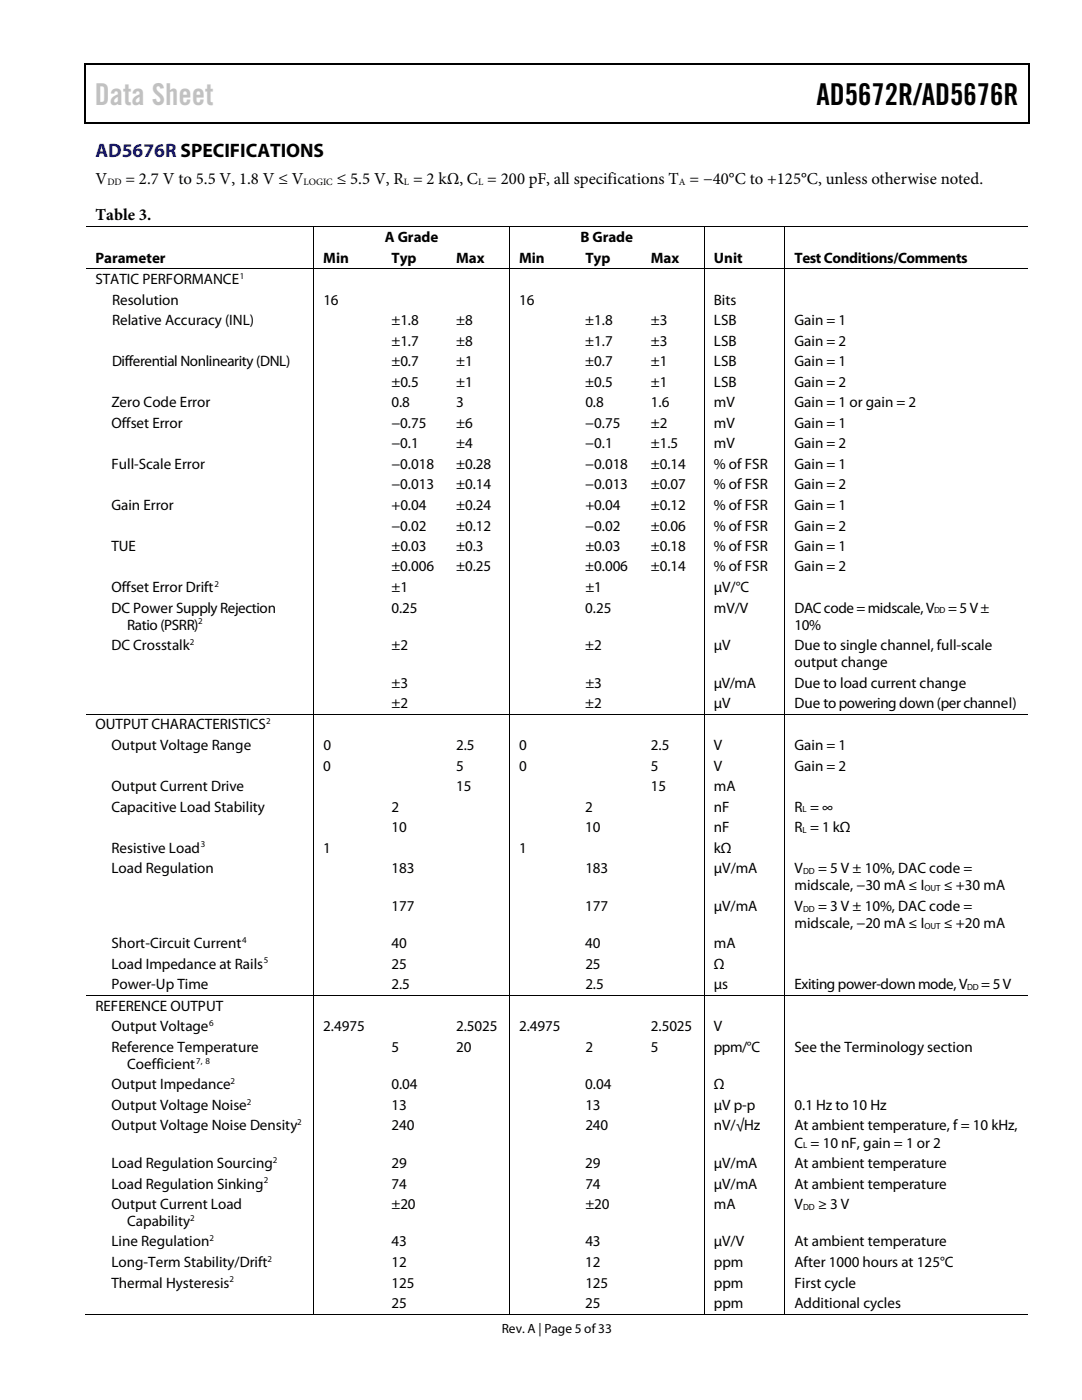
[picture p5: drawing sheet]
<svg xmlns="http://www.w3.org/2000/svg" width="216mm" height="279mm" viewBox="0 0 216 279" stroke-linecap="round" stroke-linejoin="round" font-family="sans-serif">
<defs><g id="words">
<text font-size="6" fill="#c1c1c1" x="18.9" y="20.9">Data Sheet</text>
<text font-size="6" x="162.9" y="20.9">AD5672R/AD5676R</text>
<text font-size="3.9" fill="#00f" x="19" y="31.3">AD5676R SPECIFICATIONS</text>
<g font-size="3.3">
<text x="19" y="36.8">V</text>
<text x="25.1" y="36.8">= 2.7 V to 5.5 V, 1.8 V ≤ V</text>
<text x="67.2" y="36.8">≤ 5.5 V, R = 2 kΩ, C = 200 pF, all specifications T = −40°C to +125°C, unless otherwise noted.</text>
<text x="19.1" y="43.9">Table 3.</text>
</g>
<g font-size="3">
<text x="19" y="52.4">Parameter</text>
<text x="64.5" y="52.4">Min</text>
<text x="76.8" y="48.3">A Grade</text>
<text x="78.1" y="52.4">Typ</text>
<text x="91" y="52.4">Max</text>
<text x="103.6" y="52.4">Min</text>
<text x="115.8" y="48.3">B Grade</text>
<text x="116.8" y="52.4">Typ</text>
<text x="129.9" y="52.4">Max</text>
<text x="142.5" y="52.4">Unit</text>
<text x="158.5" y="52.4">Test Conditions/Comments</text>
<text x="19" y="56.7">STATIC PERFORMANCE</text>
<text x="22.4" y="60.8">Resolution</text>
<text x="22.4" y="64.9">Relative Accuracy (INL)</text>
<text x="64.5" y="60.8">16</text>
<text x="78.1" y="64.9">±1.8</text>
<text x="91" y="64.9">±8</text>
<text x="103.6" y="60.8">16</text>
<text x="116.8" y="64.9">±1.8</text>
<text x="129.9" y="64.9">±3</text>
<text x="142.4" y="64.9">LSB</text>
<text x="142.5" y="60.8">Bits</text>
<text x="158.5" y="64.9">Gain = 1</text>
<text x="78.1" y="69">±1.7</text>
<text x="91" y="69">±8</text>
<text x="116.8" y="69">±1.7</text>
<text x="129.9" y="69">±3</text>
<text x="142.4" y="69">LSB</text>
<text x="158.5" y="69">Gain = 2</text>
<text x="22.4" y="73.1">Differential Nonlinearity (DNL)</text>
<text x="78.1" y="73.1">±0.7</text>
<text x="78.1" y="77.2">±0.5</text>
<text x="91" y="73.1">±1</text>
<text x="91" y="77.2">±1</text>
<text x="116.8" y="73.1">±0.7</text>
<text x="116.8" y="77.2">±0.5</text>
<text x="129.9" y="73.1">±1</text>
<text x="129.9" y="77.2">±1</text>
<text x="142.4" y="73.1">LSB</text>
<text x="142.4" y="77.2">LSB</text>
<text x="158.5" y="73.1">Gain = 1</text>
<text x="158.5" y="77.2">Gain = 2</text>
<text x="22.2" y="81.3">Zero Code Error</text>
<text x="78.1" y="81.3">0.8</text>
<text x="91" y="81.3">3</text>
<text x="116.8" y="81.3">0.8</text>
<text x="129.9" y="81.3">1.6</text>
<text x="142.5" y="81.3">mV</text>
<text x="158.5" y="81.3">Gain = 1 or gain = 2</text>
<text x="22.2" y="85.4">Offset Error</text>
<text x="78.1" y="85.4">−0.75</text>
<text x="78.1" y="89.5">−0.1</text>
<text x="91" y="85.4">±6</text>
<text x="91" y="89.5">±4</text>
<text x="116.8" y="85.4">−0.75</text>
<text x="116.8" y="89.5">−0.1</text>
<text x="129.9" y="85.4">±2</text>
<text x="129.9" y="89.5">±1.5</text>
<text x="142.4" y="85.4">mV</text>
<text x="142.4" y="89.5">mV</text>
<text x="158.5" y="85.4">Gain = 1</text>
<text x="158.5" y="89.5">Gain = 2</text>
<text x="22.2" y="93.6">Full-Scale Error</text>
<text x="78.1" y="93.6">−0.018</text>
<text x="91" y="93.6">±0.28</text>
<text x="116.8" y="93.6">−0.018</text>
<text x="129.9" y="93.6">±0.14</text>
<text x="142.4" y="93.6">% of FSR</text>
<text x="158.5" y="93.6">Gain = 1</text>
<text x="22.2" y="101.8">Gain Error</text>
<text x="78.1" y="97.7">−0.013</text>
<text x="78.1" y="101.8">+0.04</text>
<text x="91" y="97.7">±0.14</text>
<text x="91" y="101.8">±0.24</text>
<text x="116.8" y="97.7">−0.013</text>
<text x="116.8" y="101.8">+0.04</text>
<text x="129.9" y="97.7">±0.07</text>
<text x="129.9" y="101.8">±0.12</text>
<text x="142.4" y="97.7">% of FSR</text>
<text x="142.5" y="101.8">% of FSR</text>
<text x="158.5" y="97.7">Gain = 2</text>
<text x="158.5" y="101.8">Gain = 1</text>
<text x="78.1" y="105.9">−0.02</text>
<text x="91" y="105.9">±0.12</text>
<text x="116.8" y="105.9">−0.02</text>
<text x="129.9" y="105.9">±0.06</text>
<text x="142.4" y="105.9">% of FSR</text>
<text x="158.5" y="105.9">Gain = 2</text>
<text x="22.2" y="110">TUE</text>
<text x="78.1" y="110">±0.03</text>
<text x="91" y="110">±0.3</text>
<text x="116.8" y="110">±0.03</text>
<text x="129.9" y="110">±0.18</text>
<text x="142.5" y="110">% of FSR</text>
<text x="158.5" y="110">Gain = 1</text>
<text x="22.2" y="118.2">Offset Error Drift</text>
<text x="78.1" y="114">±0.006</text>
<text x="78.1" y="118.2">±1</text>
<text x="91" y="114">±0.25</text>
<text x="116.8" y="114">±0.006</text>
<text x="116.8" y="118.2">±1</text>
<text x="129.9" y="114">±0.14</text>
<text x="142.4" y="114">% of FSR</text>
<text x="142.4" y="118.2">µV/°C</text>
<text x="158.5" y="114">Gain = 2</text>
<text x="22.2" y="122.3">DC Power Supply Rejection</text>
<text x="25.4" y="125.6">Ratio (PSRR)</text>
<text x="78.1" y="122.3">0.25</text>
<text x="116.8" y="122.3">0.25</text>
<text x="142.4" y="122.3">mV/V</text>
<text x="158.5" y="122.3">DAC code = midscale, V</text>
<text x="158.5" y="125.6">10%</text>
<text x="189.2" y="122.3">= 5 V ±</text>
<text x="22.2" y="129.8">DC Crosstalk</text>
<text x="78.1" y="129.8">±2</text>
<text x="116.8" y="129.8">±2</text>
<text x="142.4" y="129.8">µV</text>
<text x="158.5" y="129.8">Due to single channel, full-scale</text>
<text x="78.1" y="137.2">±3</text>
<text x="116.8" y="137.2">±3</text>
<text x="142.4" y="137.2">µV/mA</text>
<text x="158.5" y="137.2">Due to load current change</text>
<text x="158.5" y="133.1">output change</text>
<text x="78.1" y="141.3">±2</text>
<text x="116.8" y="141.3">±2</text>
<text x="142.4" y="141.3">µV</text>
<text x="158.5" y="141.3">Due to powering down (per channel)</text>
<text x="19" y="145.6">OUTPUT CHARACTERISTICS</text>
<text x="22.2" y="149.7">Output Voltage Range</text>
<text x="64.5" y="149.7">0</text>
<text x="91" y="149.7">2.5</text>
<text x="103.6" y="149.7">0</text>
<text x="129.9" y="149.7">2.5</text>
<text x="142.5" y="149.7">V</text>
<text x="158.5" y="149.7">Gain = 1</text>
<text x="64.5" y="153.8">0</text>
<text x="91" y="153.8">5</text>
<text x="103.6" y="153.8">0</text>
<text x="129.9" y="153.8">5</text>
<text x="142.4" y="153.8">V</text>
<text x="158.5" y="153.8">Gain = 2</text>
<text x="22.2" y="157.9">Output Current Drive</text>
<text x="22.2" y="162">Capacitive Load Stability</text>
<text x="78.1" y="162">2</text>
<text x="91" y="157.9">15</text>
<text x="116.8" y="162">2</text>
<text x="129.9" y="157.9">15</text>
<text x="142.4" y="162">nF</text>
<text x="142.5" y="157.9">mA</text>
<text x="158.5" y="162">R = ∞</text>
<text x="78.1" y="166.1">10</text>
<text x="116.8" y="166.1">10</text>
<text x="142.4" y="166.1">nF</text>
<text x="158.5" y="166.1">R = 1 kΩ</text>
<text x="22.2" y="170.2">Resistive Load</text>
<text x="64.5" y="170.2">1</text>
<text x="103.6" y="170.2">1</text>
<text x="142.5" y="170.2">kΩ</text>
<text x="22.2" y="174.3">Load Regulation</text>
<text x="78.1" y="174.3">183</text>
<text x="116.8" y="174.3">183</text>
<text x="142.5" y="174.3">µV/mA</text>
<text x="158.5" y="177.7">midscale, −30 mA ≤ I</text>
<text x="158.5" y="174.3">V</text>
<text x="163.2" y="174.3">= 5 V ± 10%, DAC code =</text>
<text x="188.3" y="177.7">≤ +30 mA</text>
<text x="78.1" y="181.8">177</text>
<text x="116.8" y="181.8">177</text>
<text x="142.4" y="181.8">µV/mA</text>
<text x="158.5" y="181.8">V</text>
<text x="158.5" y="185.2">midscale, −20 mA ≤ I</text>
<text x="163.2" y="181.8">= 3 V ± 10%, DAC code =</text>
<text x="188.3" y="185.2">≤ +20 mA</text>
<text x="22.2" y="189.3">Short-Circuit Current</text>
<text x="78.1" y="189.3">40</text>
<text x="116.8" y="189.3">40</text>
<text x="142.4" y="189.3">mA</text>
<text x="22.2" y="193.3">Load Impedance at Rails</text>
<text x="22.2" y="197.4">Power-Up Time</text>
<text x="78.1" y="193.3">25</text>
<text x="78.1" y="197.4">2.5</text>
<text x="116.8" y="193.3">25</text>
<text x="116.8" y="197.4">2.5</text>
<text x="142.5" y="193.3">Ω</text>
<text x="142.5" y="197.4">µs</text>
<text x="158.5" y="197.4">Exitingpower-down mode, V</text>
<text x="195.8" y="197.4">= 5 V</text>
<text x="19" y="201.7">REFERENCE OUTPUT</text>
<text x="22.2" y="205.8">Output Voltage</text>
<text x="22.2" y="209.9">Reference Temperature</text>
<text x="64.5" y="205.8">2.4975</text>
<text x="78.1" y="209.9">5</text>
<text x="91" y="209.9">20</text>
<text x="91" y="205.8">2.5025</text>
<text x="103.6" y="205.8">2.4975</text>
<text x="116.8" y="209.9">2</text>
<text x="129.9" y="209.9">5</text>
<text x="129.9" y="205.8">2.5025</text>
<text x="142.4" y="209.9">ppm/°C</text>
<text x="142.5" y="205.8">V</text>
<text x="158.5" y="209.9">See the Terminology section</text>
<text x="25.4" y="213.3">Coefficient</text>
<text x="22.2" y="217.4">Output Impedance</text>
<text x="22.2" y="221.5">Output Voltage Noise</text>
<text x="78.1" y="217.4">0.04</text>
<text x="78.1" y="221.5">13</text>
<text x="116.8" y="217.4">0.04</text>
<text x="116.8" y="221.5">13</text>
<text x="142.4" y="217.4">Ω</text>
<text x="142.5" y="221.5">µV p-p</text>
<text x="158.5" y="221.5">0.1 Hz to 10 Hz</text>
<text x="22.2" y="225.6">Output Voltage Noise Density</text>
<text x="78.1" y="225.6">240</text>
<text x="116.8" y="225.6">240</text>
<text x="142.5" y="225.6">nV/√Hz</text>
<text x="158.5" y="225.6">At ambient temperature, f = 10 kHz,</text>
<text x="22.2" y="233.1">Load Regulation Sourcing</text>
<text x="78.1" y="233.1">29</text>
<text x="116.8" y="233.1">29</text>
<text x="142.4" y="233.1">µV/mA</text>
<text x="158.5" y="233.1">At ambient temperature</text>
<text x="158.5" y="229">C = 10 nF, gain = 1 or 2</text>
<text x="22.2" y="237.2">Load Regulation Sinking</text>
<text x="78.1" y="237.2">74</text>
<text x="116.8" y="237.2">74</text>
<text x="142.5" y="237.2">µV/mA</text>
<text x="158.5" y="237.2">At ambient temperature</text>
<text x="22.2" y="241.3">Output Current Load</text>
<text x="25.4" y="244.7">Capability</text>
<text x="78.1" y="241.3">±20</text>
<text x="116.8" y="241.3">±20</text>
<text x="142.4" y="241.3">mA</text>
<text x="158.5" y="241.3">V</text>
<text x="163.2" y="241.3">≥ 3 V</text>
<text x="22.2" y="248.8">Line Regulation</text>
<text x="78.1" y="248.8">43</text>
<text x="116.8" y="248.8">43</text>
<text x="142.5" y="248.8">µV/V</text>
<text x="158.5" y="248.8">At ambient temperature</text>
<text x="22.2" y="252.9">Long-Term Stability/Drift</text>
<text x="22.2" y="257">Thermal Hysteresis</text>
<text x="78.1" y="252.9">12</text>
<text x="78.1" y="257">125</text>
<text x="116.8" y="252.9">12</text>
<text x="116.8" y="257">125</text>
<text x="142.4" y="252.9">ppm</text>
<text x="142.5" y="257">ppm</text>
<text x="158.5" y="252.9">After 1000 hours at 125°C</text>
<text x="158.5" y="257">First cycle</text>
<text x="78.1" y="261.1">25</text>
<text x="116.8" y="261.1">25</text>
<text x="142.4" y="261.1">ppm</text>
<text x="158.5" y="261.1">Additional cycles</text>
</g>
<text font-size="2.7" x="100.1" y="266">Rev. A | Page 5 of33</text>
<g font-size="1.9">
<text x="21.4" y="37">DD</text>
<text x="60.6" y="37">LOGIC</text>
<text x="80.6" y="37">L</text>
<text x="95.4" y="37">L</text>
<text x="135.5" y="37">A</text>
</g>
<g font-size="1.8">
<text x="47.9" y="55.6">1</text>
<text x="42.8" y="117.1">2</text>
<text x="39.5" y="124.6">2</text>
<text x="186.4" y="122.4">DD</text>
<text x="37.9" y="128.7">2</text>
<text x="53.1" y="144.5">2</text>
<text x="160.1" y="162.1">L</text>
<text x="160.1" y="166.2">L</text>
<text x="40.1" y="169.1">3</text>
<text x="160.2" y="174.5">DD</text>
<text x="184.4" y="177.8">OUT</text>
<text x="160.2" y="181.9">DD</text>
<text x="184.4" y="185.3">OUT</text>
<text x="48.3" y="188.2">4</text>
<text x="52.7" y="192.3">5</text>
<text x="193" y="197.6">DD</text>
<text x="41.7" y="204.8">6</text>
<text x="39.1" y="212.3">7, 8</text>
<text x="46" y="216.4">2</text>
<text x="49.2" y="220.4">2</text>
<text x="59.3" y="224.5">2</text>
<text x="54.4" y="232">2</text>
<text x="160.3" y="229.2">L</text>
<text x="52.6" y="236.1">2</text>
<text x="38" y="243.6">2</text>
<text x="160.2" y="241.5">DD</text>
<text x="41.8" y="247.7">2</text>
<text x="53.4" y="251.8">2</text>
<text x="45.8" y="255.9">2</text>
</g>
</g></defs>
<g fill="#000">
<path d="M16.9 12.7h.2v1h-.2zM16.9 12.7h.2v.3h-.2zM82.5 12.7h.3v.3h-.3zM205.1 12.7h.3v1h-.3zM205.1 12.7h.3v.3h-.3zM16.9 24.4h.2v.2h-.2zM82.3 24.4h.2v.2h-.2zM205.1 24.4h.3v.2h-.3zM62.5 45.1h.2v.2h-.2zM62.5 53.6h.2v.1h-.2zM76.2 53.6h.2v.1h-.2zM89.1 53.6h.2v.1h-.2z"/>
<path d="M101.6 45.1h.2v.2h-.2zM101.6 53.6h.2v.1h-.2zM114.9 53.6h.2v.1h-.2zM128 53.6h.1v.1h-.1zM140.5 45.1h.1v.2h-.1zM140.5 53.6h.1v.1h-.1zM156.5 45.1h.2v.2h-.2zM156.5 53.6h.2v.1h-.2zM62.5 142.5h.2v.1h-.2zM76.2 142.5h.2v.1h-.2zM89.1 142.5h.2v.1h-.2zM101.6 142.5h.2v.1h-.2z"/>
<path d="M114.9 142.5h.2v.1h-.2zM128 142.5h.1v.1h-.1zM140.5 142.5h.1v.1h-.1zM156.5 142.5h.2v.1h-.2zM62.5 198.6h.2v.2h-.2zM76.2 198.6h.2v.2h-.2zM89.1 198.6h.2v.2h-.2zM101.6 198.6h.2v.2h-.2zM114.9 198.6h.2v.2h-.2zM128 198.6h.1v.2h-.1zM140.5 198.6h.1v.2h-.1zM156.5 198.6h.2v.2h-.2z"/>
<path d="M62.5 262.2h.2v.2h-.2zM75.9 262.2h.2v.2h-.2zM88.9 262.2h.1v.2h-.1zM101.6 262.2h.2v.2h-.2zM114.6 262.2h.2v.2h-.2zM127.7 262.2h.2v.2h-.2zM140.5 262.2h.1v.2h-.1zM156.5 262.2h.2v.2h-.2z"/>
</g>
<path d="M17 13.7v10.7M17.1 12.8h65.4M82.8 12.8h122.3M205.2 13.7v10.7M17.1 24.5h188" fill="none" stroke="#000" stroke-width=".25"/>
<g fill="none" stroke="#000" stroke-width=".2">
<path d="M17.1 45.2h45.4M17.1 53.6h45.4M62.6 45.3v8.3M62.6 53.7v88.8M62.7 45.2h38.9M62.7 53.6h13.5M76.4 53.6h12.7M89.3 53.6h12.3M101.7 45.3v8.3M101.7 53.7v88.8M101.8 45.2h38.7M101.8 53.6h13.1"/>
<path d="M115.1 53.6h12.9M128.1 53.6h12.4M140.5 45.3v8.3M140.5 53.7v88.8M140.6 45.2h15.9M140.6 53.6h15.9M156.6 45.3v8.3M156.6 53.7v88.8M156.7 45.2h48.4M156.7 53.6h48.4M17.1 142.5h45.4M62.6 142.6v56"/>
<path d="M62.7 142.5h13.5M76.4 142.5h12.7M89.3 142.5h12.3M101.7 142.6v56M101.8 142.5h13.1M115.1 142.5h12.9M128.1 142.5h12.4M140.5 142.6v56M140.6 142.5h15.9M156.6 142.6v56M156.7 142.5h48.4M17.1 198.7h45.4"/>
<path d="M62.6 198.8v63.4M62.7 198.7h13.5M76.4 198.7h12.7M89.3 198.7h12.3M101.7 198.8v63.4M101.8 198.7h13.1M115.1 198.7h12.9M128.1 198.7h12.4M140.5 198.8v63.4M140.6 198.7h15.9M156.6 198.8v63.4M156.7 198.7h48.4"/>
<path d="M16.9 262.3h45.6M62.7 262.3h38.9M101.8 262.3h38.7M140.6 262.3h15.9M156.7 262.3h48.4"/>
</g>
<use href="#words"/>
</svg>
